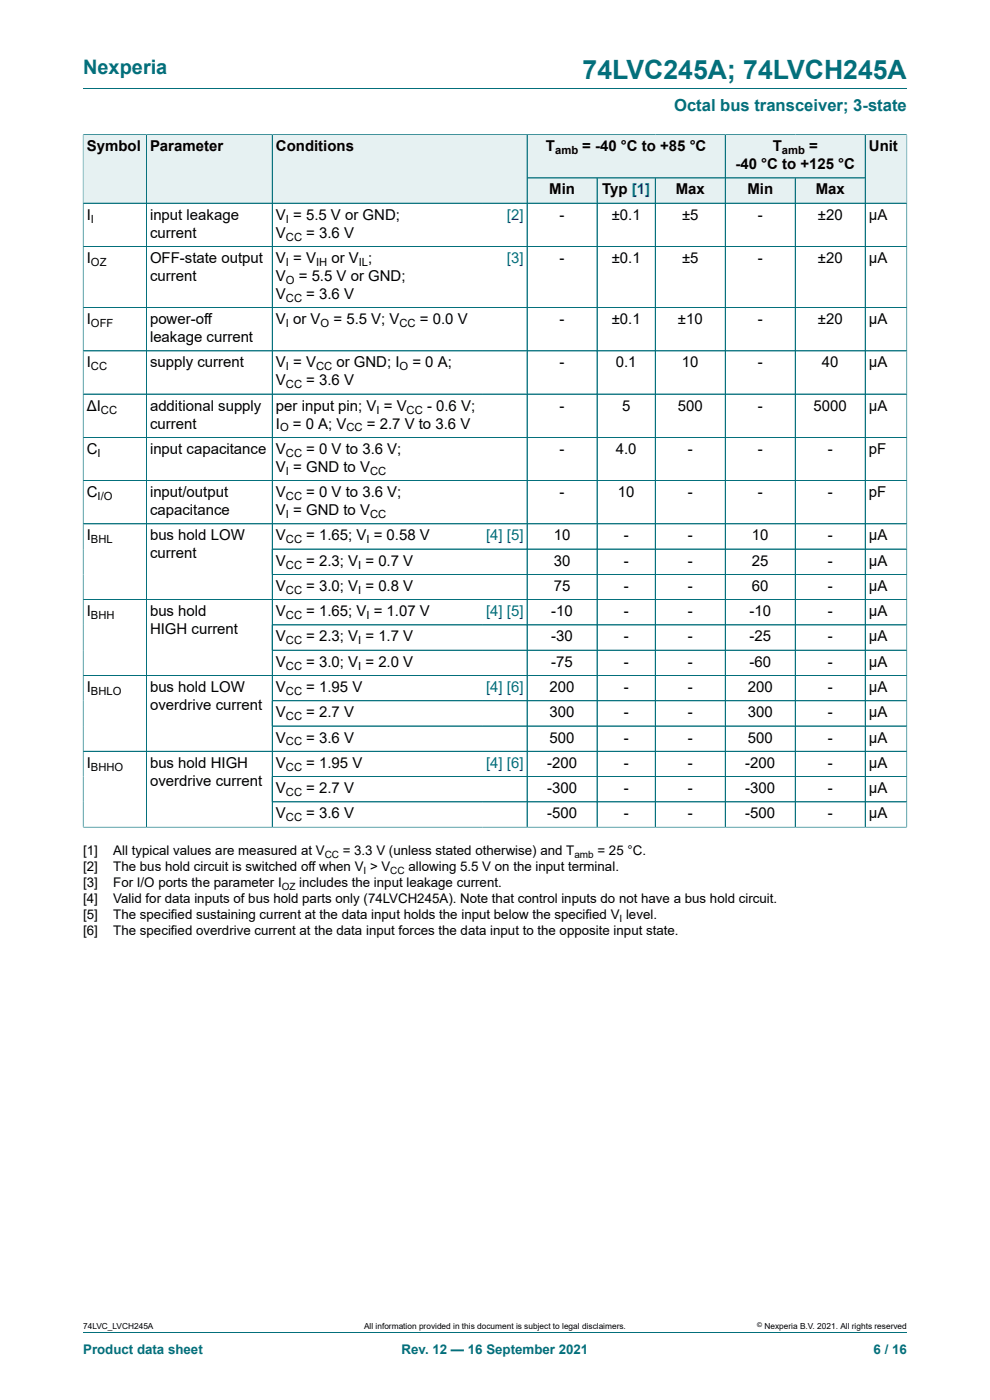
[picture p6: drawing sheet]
<svg xmlns="http://www.w3.org/2000/svg" width="210mm" height="297mm" viewBox="0 0 210 297" stroke-linecap="round" stroke-linejoin="round" font-family="sans-serif">
<defs><g id="words">
<text font-size="5.6" fill="#036f7b" x="123.6" y="16.8">74LVC245A; 74LVCH245A</text>
<text font-size="4.2" fill="#036f7b" x="17.6" y="15.6">Nexperia</text>
<text font-size="3.5" fill="#036f7b" x="143" y="23.7">Octal bus transceiver; 3-state</text>
<g font-size="3.2">
<text x="18.4" y="32.1">Symbol</text>
<text x="31.8" y="32.1">Parameter</text>
<text x="58.5" y="32.1">Conditions</text>
<text x="115.8" y="32.1">T</text>
<text x="123.5" y="32.1">= -40 °C to +85 °C</text>
<text x="156" y="35.9">-40 °C to +125 °C</text>
<text x="163.9" y="32.1">T</text>
<text x="171.6" y="32.1">=</text>
<text x="184.3" y="32.1">Unit</text>
<text x="116.5" y="41.3">Min</text>
<text x="127.8" y="41.3">Typ [1]</text>
<text x="143.3" y="41.3">Max</text>
<text x="158.5" y="41.3">Min</text>
<text x="173" y="41.3">Max</text>
<text x="18.4" y="46.6">I</text>
<text x="31.8" y="46.6">input leakage</text>
<text x="58.5" y="46.6">V = 5.5 V or GND;</text>
<text x="118.7" y="46.6">-</text>
<text x="129.8" y="46.6">±0.1</text>
<text x="144.7" y="46.6">±5</text>
<text x="160.7" y="46.6">-</text>
<text x="173.5" y="46.6">±20</text>
<text x="184.3" y="46.6">μA</text>
<text x="31.8" y="50.4">current</text>
<text x="58.5" y="50.4">V</text>
<text x="65" y="50.4">= 3.6 V</text>
<text x="18.4" y="55.8">I</text>
<text x="31.8" y="55.8">OFF-state output</text>
<text x="31.8" y="59.6">current</text>
<text x="58.5" y="55.8">V = V</text>
<text x="58.5" y="59.6">V</text>
<text x="63.4" y="59.6">= 5.5 V or GND;</text>
<text x="70.3" y="55.8">or V ;</text>
<text x="118.7" y="55.8">-</text>
<text x="129.8" y="55.8">±0.1</text>
<text x="144.7" y="55.8">±5</text>
<text x="160.7" y="55.8">-</text>
<text x="173.5" y="55.8">±20</text>
<text x="184.3" y="55.8">μA</text>
<text x="58.5" y="63.4">V</text>
<text x="65" y="63.4">= 3.6 V</text>
<text x="18.4" y="68.8">I</text>
<text x="31.8" y="68.8">power-off</text>
<text x="58.5" y="68.8">V or V</text>
<text x="70.7" y="68.8">= 5.5 V; V</text>
<text x="89.1" y="68.8">= 0.0 V</text>
<text x="118.7" y="68.8">-</text>
<text x="129.8" y="68.8">±0.1</text>
<text x="143.8" y="68.8">±10</text>
<text x="160.7" y="68.8">-</text>
<text x="173.5" y="68.8">±20</text>
<text x="184.3" y="68.8">μA</text>
<text x="18.4" y="77.9">I</text>
<text x="31.8" y="72.6">leakage current</text>
<text x="31.8" y="77.9">supply current</text>
<text x="58.5" y="77.9">V = V</text>
<text x="71.4" y="77.9">or GND; I</text>
<text x="87.5" y="77.9">= 0 A;</text>
<text x="118.7" y="77.9">-</text>
<text x="130.6" y="77.9">0.1</text>
<text x="144.7" y="77.9">10</text>
<text x="160.7" y="77.9">-</text>
<text x="174.4" y="77.9">40</text>
<text x="184.3" y="77.9">μA</text>
<text x="58.5" y="81.7">V</text>
<text x="65" y="81.7">= 3.6 V</text>
<text x="18.4" y="87.1">ΔI</text>
<text x="31.8" y="87.1">additional supply</text>
<text x="58.5" y="87.1">per input pin; V = V</text>
<text x="90.6" y="87.1">- 0.6 V;</text>
<text x="118.7" y="87.1">-</text>
<text x="132" y="87.1">5</text>
<text x="143.8" y="87.1">500</text>
<text x="160.7" y="87.1">-</text>
<text x="172.6" y="87.1">5000</text>
<text x="184.3" y="87.1">μA</text>
<text x="31.8" y="90.9">current</text>
<text x="58.5" y="90.9">I</text>
<text x="62.1" y="90.9">= 0 A; V</text>
<text x="77.8" y="90.9">= 2.7 V to 3.6 V</text>
<text x="18.4" y="96.3">C</text>
<text x="31.8" y="96.3">input capacitance</text>
<text x="58.5" y="96.3">V</text>
<text x="58.5" y="100.1">V = GND to V</text>
<text x="65" y="96.3">= 0 V to 3.6 V;</text>
<text x="118.7" y="96.3">-</text>
<text x="130.6" y="96.3">4.0</text>
<text x="145.9" y="96.3">-</text>
<text x="160.7" y="96.3">-</text>
<text x="175.6" y="96.3">-</text>
<text x="184.3" y="96.3">pF</text>
<text x="18.4" y="105.5">C</text>
<text x="31.8" y="105.5">input/output</text>
<text x="58.5" y="105.5">V</text>
<text x="65" y="105.5">= 0 V to 3.6 V;</text>
<text x="118.7" y="105.5">-</text>
<text x="131.1" y="105.5">10</text>
<text x="145.9" y="105.5">-</text>
<text x="160.7" y="105.5">-</text>
<text x="175.6" y="105.5">-</text>
<text x="184.3" y="105.5">pF</text>
<text x="31.8" y="109.3">capacitance</text>
<text x="58.5" y="109.3">V = GND to V</text>
<text x="18.4" y="114.6">I</text>
<text x="31.8" y="114.6">bus hold LOW</text>
<text x="31.8" y="118.4">current</text>
<text x="58.5" y="114.6">V</text>
<text x="58.5" y="120">V</text>
<text x="65" y="114.6">= 1.65; V = 0.58 V</text>
<text x="65" y="120">= 2.3; V = 0.7 V</text>
<text x="117.5" y="114.6">10</text>
<text x="117.5" y="120">30</text>
<text x="132.3" y="114.6">-</text>
<text x="132.3" y="120">-</text>
<text x="145.9" y="114.6">-</text>
<text x="145.9" y="120">-</text>
<text x="159.5" y="114.6">10</text>
<text x="159.5" y="120">25</text>
<text x="175.6" y="114.6">-</text>
<text x="175.6" y="120">-</text>
<text x="184.3" y="114.6">μA</text>
<text x="184.3" y="120">μA</text>
<text x="58.5" y="125.4">V</text>
<text x="65" y="125.4">= 3.0; V = 0.8 V</text>
<text x="117.5" y="125.4">75</text>
<text x="132.3" y="125.4">-</text>
<text x="145.9" y="125.4">-</text>
<text x="159.5" y="125.4">60</text>
<text x="175.6" y="125.4">-</text>
<text x="184.3" y="125.4">μA</text>
<text x="18.4" y="130.7">I</text>
<text x="31.8" y="130.7">bus hold</text>
<text x="58.5" y="130.7">V</text>
<text x="65" y="130.7">= 1.65; V = 1.07 V</text>
<text x="116.9" y="130.7">-10</text>
<text x="132.3" y="130.7">-</text>
<text x="145.9" y="130.7">-</text>
<text x="159" y="130.7">-10</text>
<text x="175.6" y="130.7">-</text>
<text x="184.3" y="130.7">μA</text>
<text x="31.8" y="134.5">HIGH current</text>
<text x="58.5" y="136.1">V</text>
<text x="65" y="136.1">= 2.3; V = 1.7 V</text>
<text x="116.9" y="136.1">-30</text>
<text x="132.3" y="136.1">-</text>
<text x="145.9" y="136.1">-</text>
<text x="159" y="136.1">-25</text>
<text x="175.6" y="136.1">-</text>
<text x="184.3" y="136.1">μA</text>
<text x="58.5" y="141.4">V</text>
<text x="65" y="141.4">= 3.0; V = 2.0 V</text>
<text x="116.9" y="141.4">-75</text>
<text x="132.3" y="141.4">-</text>
<text x="145.9" y="141.4">-</text>
<text x="159" y="141.4">-60</text>
<text x="175.6" y="141.4">-</text>
<text x="184.3" y="141.4">μA</text>
<text x="18.4" y="146.8">I</text>
<text x="31.8" y="146.8">bus hold LOW</text>
<text x="58.5" y="146.8">V</text>
<text x="65" y="146.8">= 1.95 V</text>
<text x="116.6" y="146.8">200</text>
<text x="132.3" y="146.8">-</text>
<text x="145.9" y="146.8">-</text>
<text x="158.6" y="146.8">200</text>
<text x="175.6" y="146.8">-</text>
<text x="184.3" y="146.8">μA</text>
<text x="31.8" y="150.6">overdrive current</text>
<text x="58.5" y="152.2">V</text>
<text x="65" y="152.2">= 2.7 V</text>
<text x="116.6" y="152.2">300</text>
<text x="132.3" y="152.2">-</text>
<text x="145.9" y="152.2">-</text>
<text x="158.6" y="152.2">300</text>
<text x="175.6" y="152.2">-</text>
<text x="184.3" y="152.2">μA</text>
<text x="58.5" y="157.5">V</text>
<text x="65" y="157.5">= 3.6 V</text>
<text x="116.6" y="157.5">500</text>
<text x="132.3" y="157.5">-</text>
<text x="145.9" y="157.5">-</text>
<text x="158.6" y="157.5">500</text>
<text x="175.6" y="157.5">-</text>
<text x="184.3" y="157.5">μA</text>
<text x="18.4" y="162.9">I</text>
<text x="31.8" y="162.9">bus hold HIGH</text>
<text x="31.8" y="166.7">overdrive current</text>
<text x="58.5" y="162.9">V</text>
<text x="65" y="162.9">= 1.95 V</text>
<text x="116.1" y="162.9">-200</text>
<text x="132.3" y="162.9">-</text>
<text x="145.9" y="162.9">-</text>
<text x="158.1" y="162.9">-200</text>
<text x="175.6" y="162.9">-</text>
<text x="184.3" y="162.9">μA</text>
<text x="58.5" y="168.3">V</text>
<text x="58.5" y="173.6">V</text>
<text x="65" y="168.3">= 2.7 V</text>
<text x="65" y="173.6">= 3.6 V</text>
<text x="116.1" y="168.3">-300</text>
<text x="116.1" y="173.6">-500</text>
<text x="132.3" y="168.3">-</text>
<text x="132.3" y="173.6">-</text>
<text x="145.9" y="168.3">-</text>
<text x="145.9" y="173.6">-</text>
<text x="158.1" y="168.3">-300</text>
<text x="158.1" y="173.6">-500</text>
<text x="175.6" y="168.3">-</text>
<text x="175.6" y="173.6">-</text>
<text x="184.3" y="168.3">μA</text>
<text x="184.3" y="173.6">μA</text>
</g>
<g font-size="3.2" fill="#00f">
<text x="107.5" y="46.6">[2]</text>
<text x="107.5" y="55.8">[3]</text>
<text x="103.1" y="114.6">[4] [5]</text>
<text x="103.1" y="130.7">[4] [5]</text>
<text x="103.1" y="146.8">[4] [6]</text>
<text x="103.1" y="162.9">[4] [6]</text>
</g>
<g font-size="2.8">
<text x="17.6" y="181.4">[1]</text>
<text x="17.6" y="184.8">[2]</text>
<text x="24" y="181.4">All typical values are measured at V</text>
<text x="24" y="184.8">The bus hold circuit is switched off when V ˃ V</text>
<text x="72.7" y="181.4">= 3.3 V (unless stated otherwise) and T</text>
<text x="86.6" y="184.8">allowing 5.5 V on the input terminal.</text>
<text x="126.7" y="181.4">= 25 °C.</text>
<text x="17.6" y="188.2">[3]</text>
<text x="17.6" y="191.6">[4]</text>
<text x="24" y="188.2">For I/O ports the parameter I</text>
<text x="24" y="191.6">Valid for data inputs of bus hold parts only (74LVCH245A). Note that control inputs do not have a bus hold circuit.</text>
<text x="63.5" y="188.2">includes the input leakage current.</text>
<text x="17.6" y="195">[5]</text>
<text x="24" y="195">The specified sustaining current at the data input holds the input below the specified V level.</text>
<text x="17.6" y="198.4">[6]</text>
<text x="24" y="198.4">The specified overdrive current at the data input forces the data input to the opposite input state.</text>
</g>
<g font-size="2.8" fill="#036f7b">
<text x="17.6" y="287.2">Product data sheet</text>
<text x="85.2" y="287.2">Rev. 12 — 16 September 2021</text>
<text x="185.3" y="287.2">6 / 16</text>
</g>
<g font-size="2.4">
<text x="117.8" y="32.7">amb</text>
<text x="165.9" y="32.7">amb</text>
<text x="19.3" y="47.2">I</text>
<text x="60.7" y="47.2">I</text>
<text x="60.7" y="51">CC</text>
<text x="19.3" y="56.4">OZ</text>
<text x="60.7" y="56.4">I</text>
<text x="67" y="56.4">IH</text>
<text x="76.1" y="56.4">IL</text>
<text x="60.7" y="60.2">O</text>
<text x="60.7" y="64">CC</text>
<text x="19.3" y="69.4">OFF</text>
<text x="60.7" y="69.4">I</text>
<text x="68" y="69.4">O</text>
<text x="84.7" y="69.4">CC</text>
<text x="19.3" y="78.6">CC</text>
<text x="60.7" y="78.6">I</text>
<text x="60.7" y="82.4">CC</text>
<text x="67" y="78.6">CC</text>
<text x="84.7" y="78.6">O</text>
<text x="21.4" y="87.7">CC</text>
<text x="79.9" y="87.7">I</text>
<text x="86.3" y="87.7">CC</text>
<text x="59.4" y="91.5">O</text>
<text x="73.5" y="91.5">CC</text>
<text x="20.7" y="96.9">I</text>
<text x="60.7" y="96.9">CC</text>
<text x="60.7" y="100.7">I</text>
<text x="78.5" y="100.7">CC</text>
<text x="20.7" y="106.1">I/O</text>
<text x="60.7" y="106.1">CC</text>
<text x="60.7" y="109.9">I</text>
<text x="78.5" y="109.9">CC</text>
<text x="19.3" y="115.2">BHL</text>
<text x="60.7" y="115.2">CC</text>
<text x="77.8" y="115.2">I</text>
<text x="60.7" y="120.6">CC</text>
<text x="60.7" y="126">CC</text>
<text x="76" y="120.6">I</text>
<text x="76" y="126">I</text>
<text x="19.3" y="131.3">BHH</text>
<text x="60.7" y="131.3">CC</text>
<text x="77.8" y="131.3">I</text>
<text x="60.7" y="136.7">CC</text>
<text x="76" y="136.7">I</text>
<text x="60.7" y="142.1">CC</text>
<text x="76" y="142.1">I</text>
<text x="19.3" y="147.4">BHLO</text>
<text x="60.7" y="147.4">CC</text>
<text x="60.7" y="152.8">CC</text>
<text x="60.7" y="158.1">CC</text>
<text x="19.3" y="163.5">BHHO</text>
<text x="60.7" y="163.5">CC</text>
<text x="60.7" y="168.9">CC</text>
<text x="60.7" y="174.2">CC</text>
</g>
<g font-size="2.1">
<text x="68.9" y="182">CC</text>
<text x="77.1" y="185.4">I</text>
<text x="82.8" y="185.4">CC</text>
<text x="121.8" y="182">amb</text>
<text x="59.8" y="188.7">OZ</text>
<text x="131.4" y="195.5">I</text>
</g>
<g font-size="1.8">
<text x="17.6" y="282">74LVC_LVCH245A</text>
<text x="77.2" y="282">All information provided in this document is subject to legal disclaimers.</text>
<text x="162.2" y="282">Nexperia B.V. 2021. All rights reserved</text>
</g>
<text font-size="1.4" x="160.6" y="281.6">©</text>
</g></defs>
<path d="M17.6 18.8h174.8M111.8 28.6h42.1v9.1h-42.1z" fill="none" stroke="#036f7b" stroke-width=".21"/>
<path d="M111.9 28.6h41.9v9.1h-41.9z" fill="#e6f1f2"/>
<path d="M153.9 28.6h29.6v9.1h-29.6z" fill="none" stroke="#036f7b" stroke-width=".21"/>
<path d="M153.9 28.6h29.6v9.1h-29.6z" fill="#e6f1f2"/>
<path d="M17.6 28.5v14.6h13.4v-14.5h-13.4" fill="none" stroke="#036f7b" stroke-width=".21"/>
<path d="M17.7 28.6h13.3v14.4h-13.3z" fill="#e6f1f2"/>
<path d="M31 28.6h26.8v14.5h-26.8z" fill="none" stroke="#036f7b" stroke-width=".21"/>
<path d="M31.1 28.6h26.6v14.4h-26.6z" fill="#e6f1f2"/>
<path d="M102.3 28.6h-44.5v14.5h44.5" fill="none" stroke="#036f7b" stroke-width=".21"/>
<path d="M57.8 28.6h44.5v14.4h-44.5z" fill="#e6f1f2"/>
<path d="M102.3 28.6h9.5v14.5h-9.5" fill="none" stroke="#036f7b" stroke-width=".21"/>
<g fill="#e6f1f2">
<path d="M102.3 28.6h9.4v14.4h-9.4z"/>
<path d="M111.9 37.8h14.7v5.2h-14.7z"/>
</g>
<path d="M111.8 37.7h14.9v5.4h-14.9z" fill="none" stroke="#036f7b" stroke-width=".21"/>
<path d="M126.7 37.8h12.2v5.2h-12.2z" fill="#e6f1f2"/>
<path d="M126.7 37.7h12.3v5.4h-12.3z" fill="none" stroke="#036f7b" stroke-width=".21"/>
<path d="M139.1 37.8h14.7v5.2h-14.7z" fill="#e6f1f2"/>
<path d="M139 37.7h14.9v5.4h-14.9z" fill="none" stroke="#036f7b" stroke-width=".21"/>
<path d="M153.9 37.8h14.7v5.2h-14.7z" fill="#e6f1f2"/>
<path d="M153.9 37.7h14.8v5.4h-14.8z" fill="none" stroke="#036f7b" stroke-width=".21"/>
<path d="M168.8 37.8h14.7v5.2h-14.7z" fill="#e6f1f2"/>
<path d="M192.4 28.5v14.6h-23.7v-5.4h14.8M192.4 28.6h-8.9v14.5" fill="none" stroke="#036f7b" stroke-width=".21"/>
<path d="M183.6 28.6h8.7v14.4h-8.7z" fill="#e6f1f2"/>
<g fill="none" stroke="#036f7b" stroke-width=".21">
<path d="M17.6 28.6v146.9M17.7 28.6h174.6M31 28.6v146.9M57.8 28.6v146.9M111.8 28.6v146.9M111.9 37.7h71.6M126.7 37.8v137.7M139 37.8v137.7M153.9 28.6v146.9M168.7 37.8v137.7M183.5 28.6v146.9M192.4 28.6v146.9"/>
<path d="M17.6 43.1h174.8M17.6 52.3h174.8M17.6 65.3h174.8M17.6 74.4h174.8M17.6 83.6h174.8M17.6 92.8h174.8M17.6 102h174.8M17.6 111.1h174.8M57.8 116.5h134.6M17.6 127.2h174.8M57.8 121.8h134.6M57.8 132.6h134.6"/>
<path d="M57.8 137.9h134.6M57.8 148.7h134.6M57.8 154h134.6M192.4 143.3h-174.8M192.4 159.4h-174.8M57.8 164.7h134.6M57.8 170.1h134.6M192.4 175.5h-174.8M17.6 282.6h174.8"/>
</g>
<use href="#words"/>
</svg>
